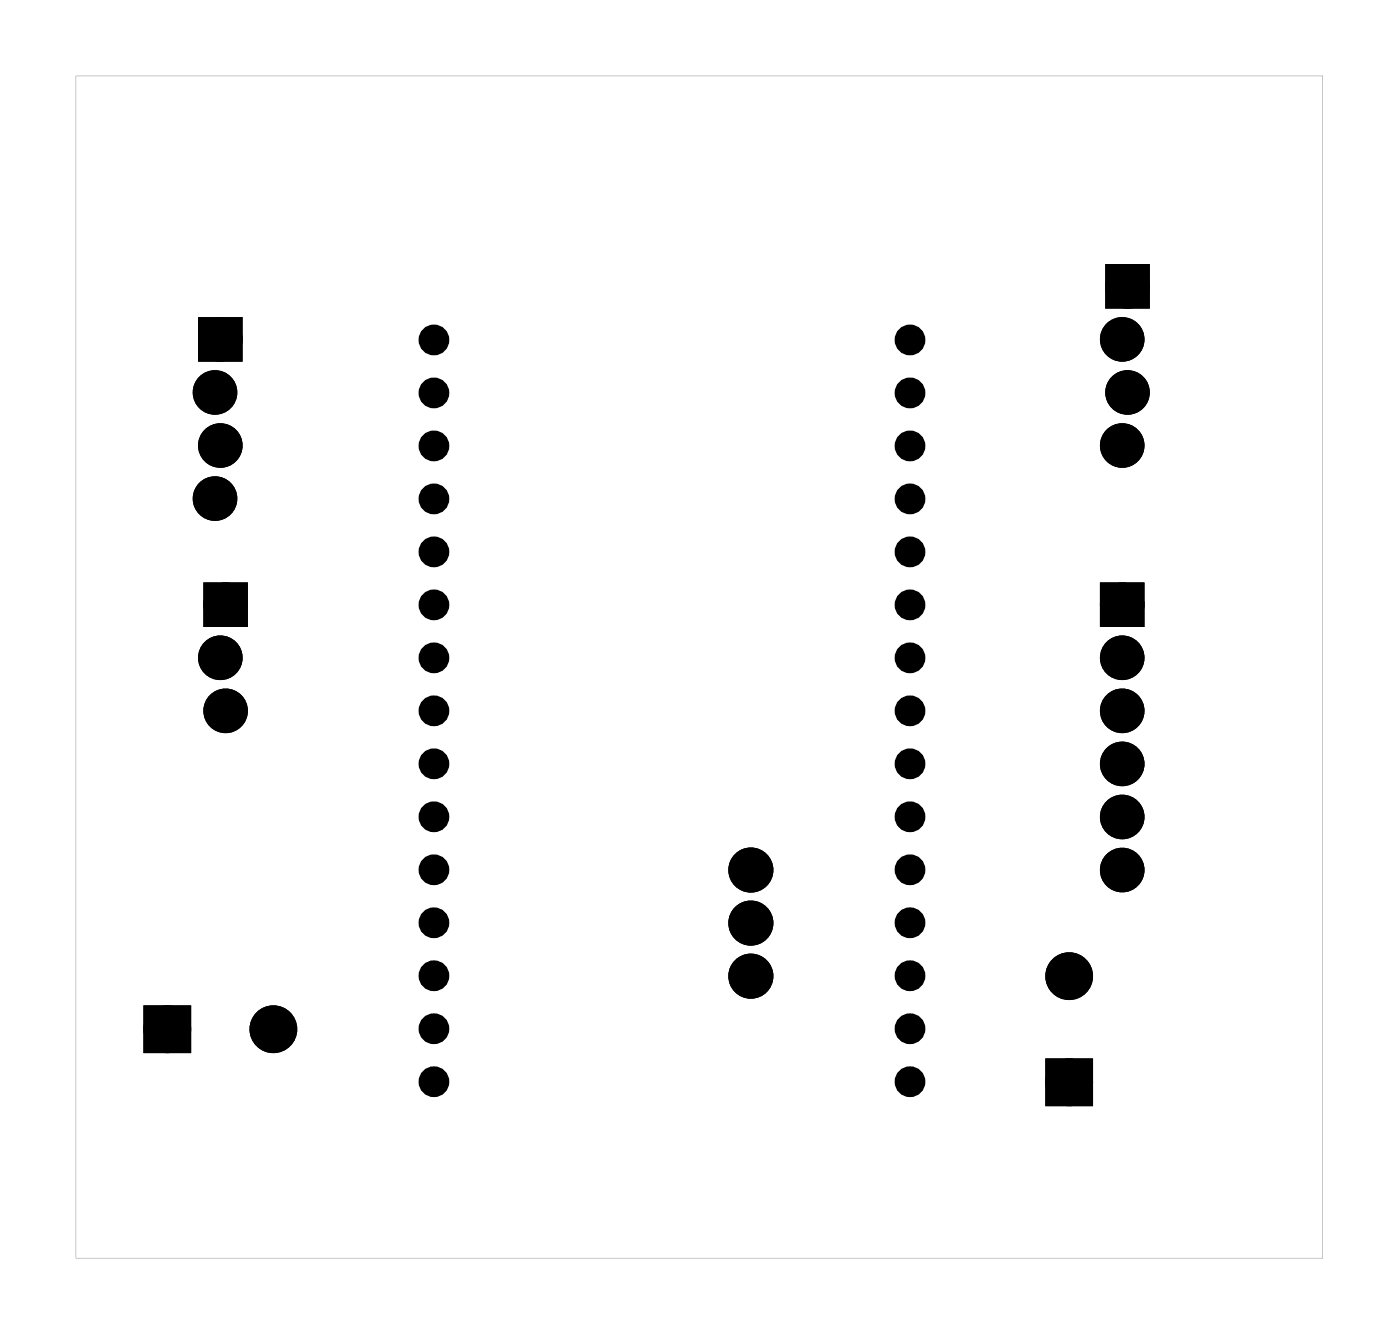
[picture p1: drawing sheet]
<svg xmlns="http://www.w3.org/2000/svg" width="67mm" height="64mm" viewBox="0 0 67 64" stroke-linecap="round" stroke-linejoin="round" font-family="sans-serif">
<g fill="#000">
<path d="M7.2 48.5h1.6v1.5h-1.6zM50.4 51h1.6v1.6h-1.6z"/>
<path d="M3.6 3.6h59.7v56.6h-59.7zM3.6 3.6v56.6h59.7v-56.6z"/>
<path d="M9.6 15.3h1.9v1.9h-1.9zM10 16.2a.55 .55 0 0 0 1.1 0 .55 .55 0 0 0-1.1 0z"/>
<path d="M9.6 15.3h1.9v1.9h-1.9zM10 16.2a.55 .55 0 0 0 1.1 0 .55 .55 0 0 0-1.1 0z"/>
<path d="M53 12.8h1.9v1.8h-1.9zM53.5 13.7a.51 .51 0 0 0 1 0 .51 .51 0 0 0-1 0z"/>
<path d="M53 12.8h1.9v1.8h-1.9zM53.5 13.7a.51 .51 0 0 0 1 0 .51 .51 0 0 0-1 0z"/>
<path d="M9.9 28h1.8v1.9h-1.8zM10.3 28.9a.51 .51 0 0 0 1 0 .51 .51 0 0 0-1 0z"/>
<path d="M9.9 28h1.8v1.9h-1.8zM10.3 28.9a.51 .51 0 0 0 1 0 .51 .51 0 0 0-1 0z"/>
<path d="M52.8 28h1.9v1.9h-1.9zM53.2 28.9a.51 .51 0 0 0 1 0 .51 .51 0 0 0-1 0z"/>
<path d="M52.8 28h1.9v1.9h-1.9zM53.2 28.9a.51 .51 0 0 0 1 0 .51 .51 0 0 0-1 0z"/>
</g>
<g fill="#000">
<circle cx="10.3" cy="18.8" r=".72"/>
<circle cx="10.5" cy="16.2" r=".72"/>
<circle cx="20.8" cy="16.3" r=".45"/>
<circle cx="20.8" cy="18.8" r=".45"/>
<circle cx="43.6" cy="16.3" r=".45"/>
<circle cx="43.6" cy="18.8" r=".45"/>
<circle cx="53.7" cy="16.2" r=".72"/>
<circle cx="54" cy="13.7" r=".72"/>
<circle cx="54" cy="18.8" r=".72"/>
<circle cx="10.3" cy="23.9" r=".72"/>
<circle cx="10.5" cy="21.3" r=".72"/>
<circle cx="10.5" cy="31.5" r=".72"/>
<circle cx="10.8" cy="34" r=".72"/>
<circle cx="10.8" cy="28.9" r=".72"/>
<circle cx="20.8" cy="36.6" r=".45"/>
<circle cx="20.8" cy="34" r=".45"/>
<circle cx="20.8" cy="39.1" r=".45"/>
<circle cx="20.8" cy="26.4" r=".45"/>
<circle cx="20.8" cy="21.3" r=".45"/>
<circle cx="20.8" cy="29" r=".45"/>
<circle cx="20.8" cy="23.9" r=".45"/>
<circle cx="20.8" cy="31.5" r=".45"/>
<circle cx="43.6" cy="26.4" r=".45"/>
<circle cx="43.6" cy="36.6" r=".45"/>
<circle cx="43.6" cy="39.1" r=".45"/>
<circle cx="43.6" cy="34" r=".45"/>
<circle cx="43.6" cy="21.3" r=".45"/>
<circle cx="43.6" cy="29" r=".45"/>
<circle cx="43.6" cy="23.9" r=".45"/>
<circle cx="43.6" cy="31.5" r=".45"/>
<circle cx="53.7" cy="34" r=".72"/>
<circle cx="53.7" cy="28.9" r=".72"/>
<circle cx="53.7" cy="31.5" r=".72"/>
<circle cx="53.7" cy="36.6" r=".72"/>
<circle cx="53.7" cy="39.1" r=".72"/>
<circle cx="53.7" cy="21.3" r=".72"/>
<circle cx="8" cy="49.3" r=".76"/>
<circle cx="13.1" cy="49.3" r=".76"/>
<circle cx="20.8" cy="41.6" r=".45"/>
<circle cx="20.8" cy="46.7" r=".45"/>
<circle cx="20.8" cy="51.8" r=".45"/>
<circle cx="20.8" cy="44.2" r=".45"/>
<circle cx="20.8" cy="49.2" r=".45"/>
<circle cx="35.9" cy="44.2" r=".7"/>
<circle cx="35.9" cy="46.7" r=".7"/>
<circle cx="35.9" cy="41.6" r=".7"/>
<circle cx="43.6" cy="41.6" r=".45"/>
<circle cx="43.6" cy="46.7" r=".45"/>
<circle cx="43.6" cy="51.8" r=".45"/>
<circle cx="43.6" cy="44.2" r=".45"/>
<circle cx="43.6" cy="49.2" r=".45"/>
<circle cx="51.2" cy="51.8" r=".76"/>
<circle cx="51.2" cy="46.7" r=".76"/>
<circle cx="53.7" cy="41.6" r=".72"/>
</g>
<g fill="none" stroke="#000" stroke-width=".58">
<circle cx="20.8" cy="16.3" r=".45"/>
<circle cx="20.8" cy="18.8" r=".45"/>
<circle cx="43.6" cy="16.3" r=".45"/>
<circle cx="43.6" cy="18.8" r=".45"/>
<circle cx="20.8" cy="36.6" r=".45"/>
<circle cx="20.8" cy="29" r=".45"/>
<circle cx="20.8" cy="34" r=".45"/>
<circle cx="20.8" cy="31.5" r=".45"/>
<circle cx="20.8" cy="26.4" r=".45"/>
<circle cx="20.8" cy="21.3" r=".45"/>
<circle cx="20.8" cy="39.1" r=".45"/>
<circle cx="20.8" cy="23.9" r=".45"/>
<circle cx="43.6" cy="36.6" r=".45"/>
<circle cx="43.6" cy="29" r=".45"/>
<circle cx="43.6" cy="31.5" r=".45"/>
<circle cx="43.6" cy="34" r=".45"/>
<circle cx="43.6" cy="26.4" r=".45"/>
<circle cx="43.6" cy="21.3" r=".45"/>
<circle cx="43.6" cy="39.1" r=".45"/>
<circle cx="43.6" cy="23.9" r=".45"/>
<circle cx="20.8" cy="44.2" r=".45"/>
<circle cx="20.8" cy="51.8" r=".45"/>
<circle cx="20.8" cy="41.6" r=".45"/>
<circle cx="20.8" cy="49.2" r=".45"/>
<circle cx="20.8" cy="46.7" r=".45"/>
<circle cx="43.6" cy="41.6" r=".45"/>
<circle cx="43.6" cy="44.2" r=".45"/>
<circle cx="43.6" cy="46.7" r=".45"/>
<circle cx="43.6" cy="51.8" r=".45"/>
<circle cx="43.6" cy="49.2" r=".45"/>
</g>
<g fill="none" stroke="#000" stroke-width=".69" stroke-linecap="butt">
<circle cx="10.3" cy="18.8" r=".72"/>
<circle cx="10.5" cy="16.2" r=".72"/>
<circle cx="53.7" cy="16.2" r=".72"/>
<circle cx="54" cy="13.7" r=".72"/>
<circle cx="54" cy="18.8" r=".72"/>
<circle cx="10.3" cy="23.9" r=".72"/>
<circle cx="10.5" cy="31.5" r=".72"/>
<circle cx="10.5" cy="21.3" r=".72"/>
<circle cx="10.8" cy="28.9" r=".72"/>
<circle cx="10.8" cy="34" r=".72"/>
<circle cx="53.7" cy="31.5" r=".72"/>
<circle cx="53.7" cy="28.9" r=".72"/>
<circle cx="53.7" cy="39.1" r=".72"/>
<circle cx="53.7" cy="34" r=".72"/>
<circle cx="53.7" cy="36.6" r=".72"/>
<circle cx="53.7" cy="21.3" r=".72"/>
<circle cx="53.7" cy="41.6" r=".72"/>
</g>
<g fill="none" stroke="#000" stroke-width=".25">
<path d="M9.6 15.3h1.9v1.9h-1.9zM53 12.8h1.9v1.8h-1.9zM9.9 28h1.8v1.9h-1.8zM52.8 28h1.9v1.9h-1.9z"/>
<circle cx="10.5" cy="16.2" r=".51"/>
<circle cx="54" cy="13.7" r=".51"/>
<circle cx="10.8" cy="28.9" r=".51"/>
<circle cx="53.7" cy="28.9" r=".51"/>
</g>
<g fill="none" stroke="#000" stroke-width=".76" stroke-linecap="butt">
<path d="M7.2 48.5h1.6v1.5h-1.6zM50.4 51h1.6v1.6h-1.6z"/>
<circle cx="8" cy="49.3" r=".76"/>
<circle cx="13.1" cy="49.3" r=".76"/>
<circle cx="35.9" cy="46.7" r=".7"/>
<circle cx="35.9" cy="41.6" r=".7"/>
<circle cx="35.9" cy="44.2" r=".7"/>
<circle cx="51.2" cy="46.7" r=".76"/>
<circle cx="51.2" cy="51.8" r=".76"/>
</g>
</svg>
